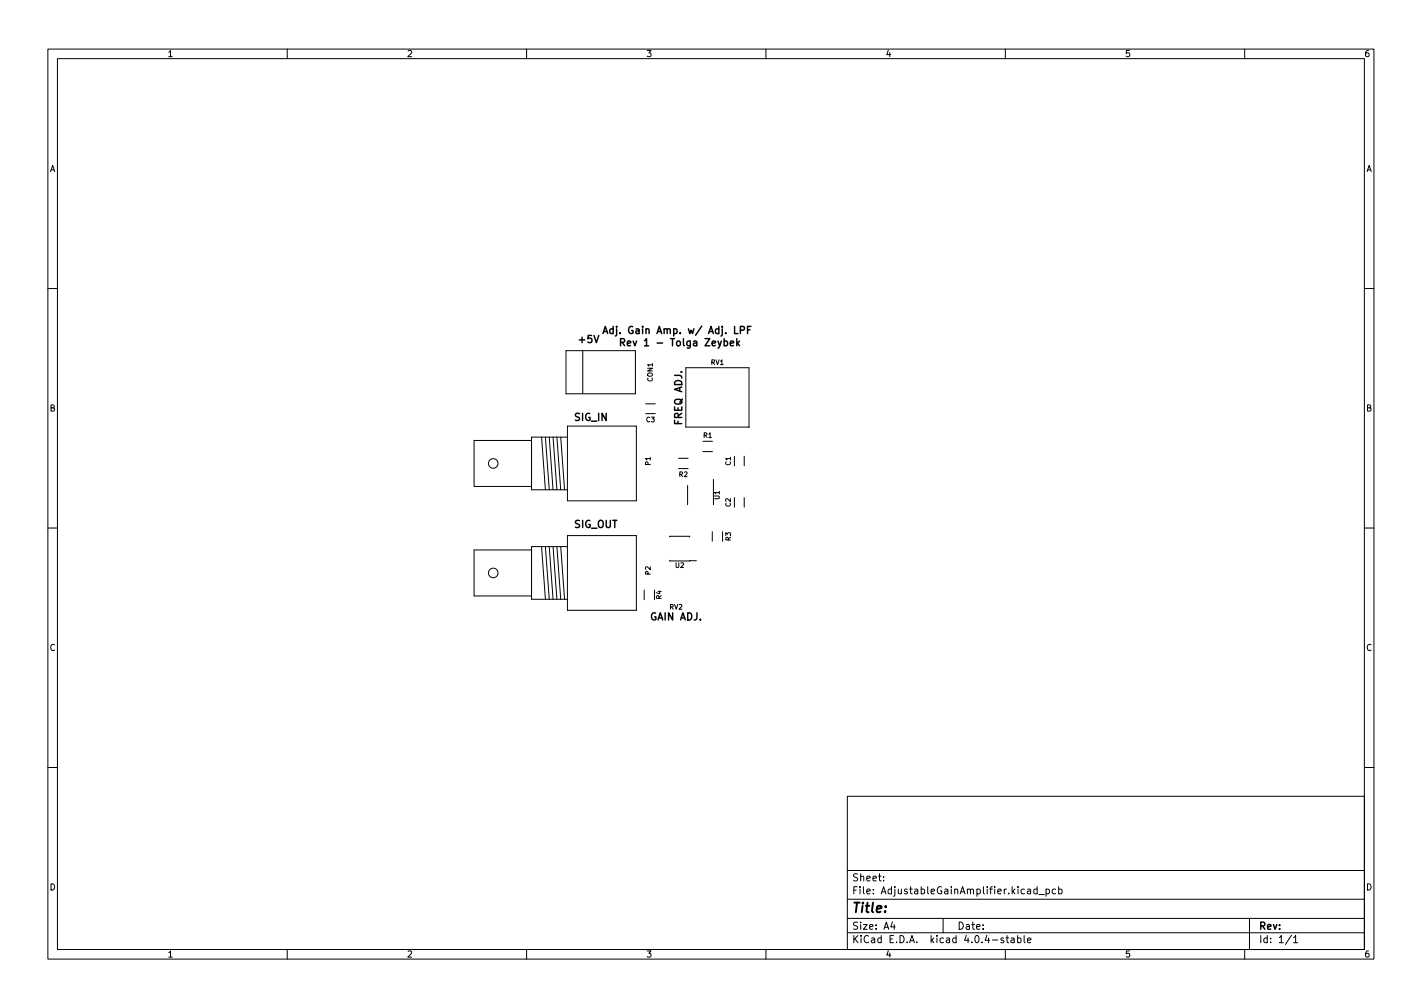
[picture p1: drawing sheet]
<svg xmlns="http://www.w3.org/2000/svg" width="297mm" height="210mm" viewBox="0 0 297 210" stroke-linecap="round" stroke-linejoin="round" font-family="sans-serif">
<defs><g id="words">
<text font-size="2.8" x="178" y="190.6">Title:</text>
<g font-size="2.1">
<text x="121" y="71.6">+5V</text>
<text x="128" y="69.7">Adj. Gain Amp. w/ Adj. LPF</text>
<text x="131.3" y="72.3">Rev 1 - Tolga Zeybek</text>
<text x="120" y="87.9">SIG_IN</text>
<text x="142.5" y="88.6" transform="rotate(-90 142.5 88.6)">FREQ ADJ.</text>
<text x="119.9" y="110.2">SIG_OUT</text>
<text x="135.9" y="129.5">GAIN ADJ.</text>
<text x="178" y="184">Sheet:</text>
<text x="178" y="186.7">File: AdjustableGainAmplifier.kicad_pcb</text>
<text x="178" y="196.9">KiCad E.D.A. kicad 4.0.4-stable</text>
<text x="178" y="194.1">Size: A4</text>
<text x="200" y="194.1">Date:</text>
<text x="263" y="194.1">Rev:</text>
<text x="263" y="196.9">Id: 1/1</text>
</g>
<g font-size="1.8">
<text x="35" y="11.9">1</text>
<text x="85" y="11.9">2</text>
<text x="135" y="11.9">3</text>
<text x="185" y="11.9">4</text>
<text x="235" y="11.9">5</text>
<text x="285" y="11.9">6</text>
<text x="10.3" y="35.9">A</text>
<text x="285.3" y="35.9">A</text>
<text x="10.3" y="85.9">B</text>
<text x="285.3" y="85.9">B</text>
<text x="10.3" y="135.9">C</text>
<text x="285.3" y="135.9">C</text>
<text x="10.3" y="185.9">D</text>
<text x="285.3" y="185.9">D</text>
<text x="35" y="199.9">1</text>
<text x="85" y="199.9">2</text>
<text x="135" y="199.9">3</text>
<text x="185" y="199.9">4</text>
<text x="235" y="199.9">5</text>
<text x="285" y="199.9">6</text>
</g>
<g font-size="1.4">
<text x="148.5" y="76.2">RV1</text>
<text x="136.3" y="79.7" transform="rotate(-90 136.3 79.7)">CON1</text>
<text x="135" y="88.1">C3</text>
<text x="146.9" y="91.4">R1</text>
<text x="135.9" y="97.1" transform="rotate(-90 135.9 97.1)">P1</text>
<text x="141.9" y="99.6">R2</text>
<text x="152.6" y="97.2" transform="rotate(-90 152.6 97.2)">C1</text>
<text x="150.3" y="104.3" transform="rotate(-90 150.3 104.3)">U1</text>
<text x="152.6" y="105.8" transform="rotate(-90 152.6 105.8)">C2</text>
<text x="152.7" y="112.9" transform="rotate(-90 152.7 112.9)">R3</text>
<text x="135.9" y="120" transform="rotate(-90 135.9 120)">P2</text>
<text x="141.1" y="118.5">U2</text>
<text x="138.2" y="125.1" transform="rotate(-90 138.2 125.1)">R4</text>
<text x="139.9" y="127.2">RV2</text>
</g>
</g></defs>
<g fill="none" stroke="#000" stroke-width=".21">
<path d="M10 10.2h277v190.1h-277zM12 12.2h273v186.1h-273zM60 10.2v2M110 10.2v2M160 10.2v2M210 10.2v2M260 10.2v2M10 60.2h2M118.2 73.2h14.5v9h-14.5zM121.7 73.2v9M143.3 76.8h13.2v12.4h-13.2zM285 60.2h2"/>
<path d="M111 92h-12v9.6h12M113.1 91.3l.8 11M113.9 91.3l.8 11M114.7 91.3l.8 11M115.5 91.3l.8 11M116.3 91.3l.8 11M117.1 91.3l.8 11M118.5 91.3h-7.5v11h7.5M118.5 89h14.4v15.6h-14.4zM134.9 86.4h2M134.9 84.3h2M141.7 95.7h2"/>
<path d="M141.7 97.8h2M146.8 94.3h2M146.8 92.1h2M153.4 95.3v2M155.5 95.3v2M10 110.2h2M111 114.8h-12v9.6h12M113.1 114.1l.8 11M113.9 114.1l.8 11M114.7 114.1l.8 11M115.5 114.1l.8 11M116.3 114.1l.8 11"/>
<path d="M117.1 114.1l.8 11M118.5 114.1h-7.5v11h7.5M118.5 111.8h14.4v15.6h-14.4zM139.9 112.1v-.1h4.2v.1M139.9 117v.1h5.6M143.6 101.4v4M148.8 111v2M149 100.1v5.3M150.9 111v2M153.4 103.9v2M155.5 103.9v2M285 110.2h2"/>
<path d="M134.6 123.2v2M10 160.2h2M177 166.3h108v32h-108zM285 160.2h2M60 198.3v2M110 198.3v2M160 198.3v2M177 194.8h108M177 191.8h108M177 187.8h108M177 181.8h108M184.6 183.8v.1"/>
<path d="M184.6 183v.1M186.4 192.5l-.3 1h.9M186.8 193v1M197 191.8v3M209.6 195.9l-.3-.1-.2 .2v.3l.5 .1v.4h-.5M210 198.3v2M210.1 195.8h.6M210.4 195.3v1.3l.3 .2M211.2 195.9h.6l.1 .9M211.9 196.2l-.5 .1-.3 .2 .3 .3h.5M212.6 195.9l.4-.1 .3 .3-.2 .7h-.5M212.6 195.3v1.5"/>
<path d="M213.9 195.3v1.3l.2 .2M214.6 196.3l.8-.1-.1-.3-.4-.1-.3 .2 .1 .8h.6M216.6 185.7l-.4-.1-.3 .3 .2 .7h.5M216.6 185.1v1.5M217 186.8h1.1M218.5 185.7l.4-.1 .3 .3-.1 .7h-.6M218.5 185.6v1.5M220.5 185.7l-.4-.1-.3 .3 .1 .7h.6M221.1 185.7l.5-.1 .3 .3-.2 .7h-.6M221.1 185.1v1.5M260 198.3v2M261 191.8v6.5"/>
<path d="M269.8 195.3l-1.3 1.9M270.2 195.8l.4-.5v1.5M270.2 196.8h.9"/>
<circle cx="103" cy="96.8" r="1"/>
<circle cx="103" cy="119.6" r="1"/>
</g>
<path d="M125.9 69.7l.5-1.5 .5 1.5M126.1 69.2h.7M129.6 71.5l.7-.1 .2-.2-.1-.4-.8-.1v1.5M130 71.5l.5 .7M152.6 71.7l.7-.1-.1-.3-.4-.1-.2 .2v.7h.6M153.9 70.7v1.5M154.1 71.6l.4 .6M154.5 71.2l-.6 .6M156.2 68.9h.5M156.9 68.2h-.7v1.5" fill="none" stroke="#000" stroke-width=".3"/>
<use href="#words"/>
</svg>
